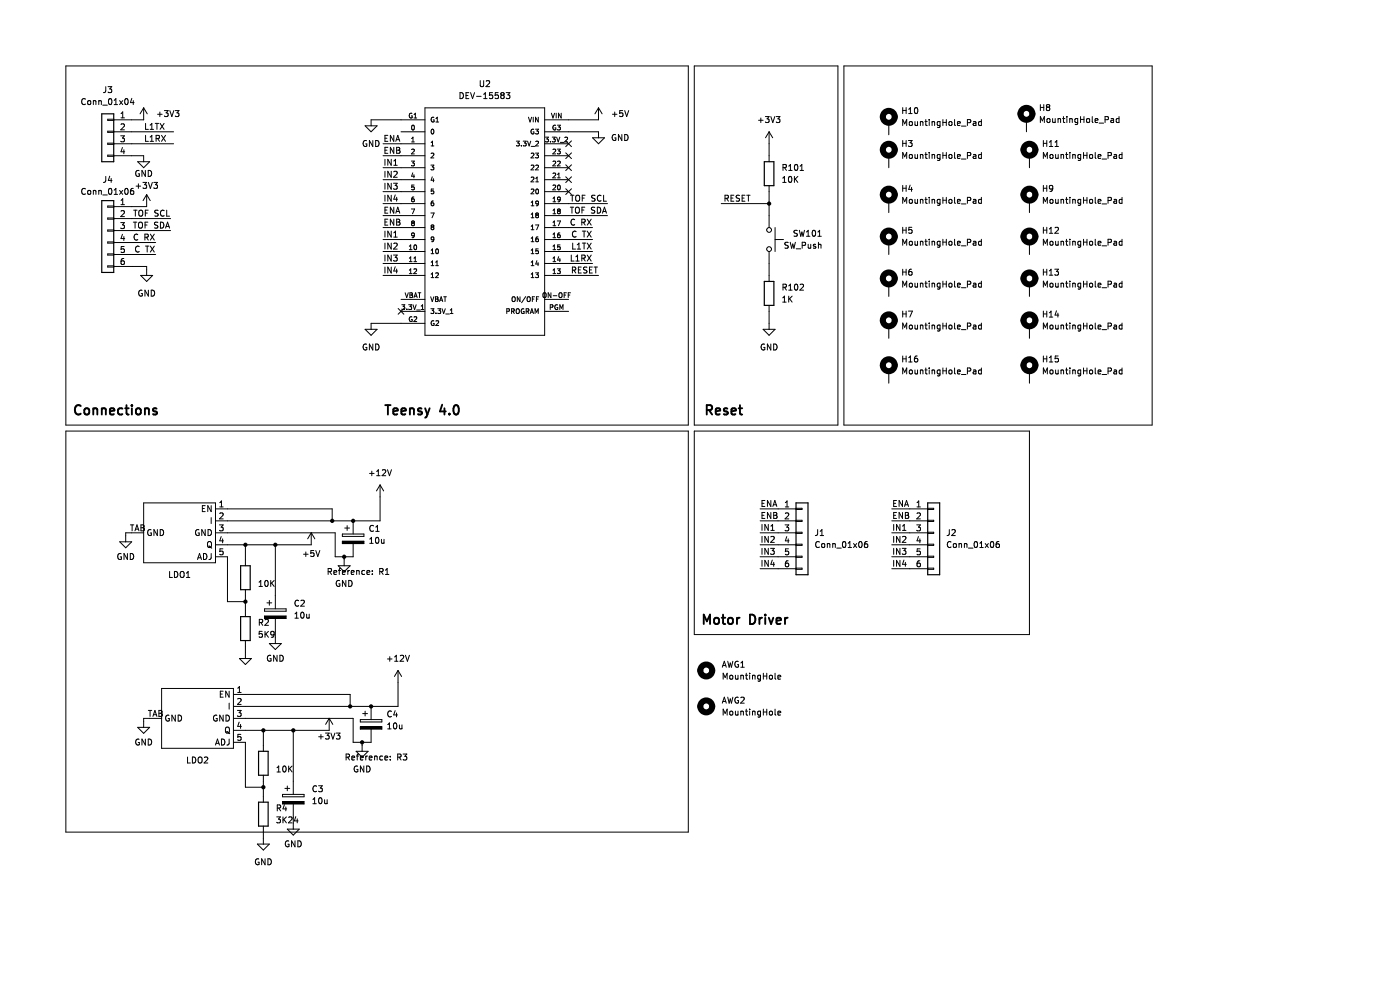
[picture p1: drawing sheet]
<svg xmlns="http://www.w3.org/2000/svg" width="297mm" height="210mm" viewBox="0 0 297 210" stroke-linecap="round" stroke-linejoin="round" font-family="sans-serif">
<g fill="none" stroke="#000" stroke-width=".21">
<path d="M14 14h132v76.2h-132zM22.4 18.4v1.1l-.4 .1M22.9 18.4h.8l-.4 .5 .3 .1v.5l-.1 .1-.6-.1M97.6 19.6a.64 .64 0 0 1 .7 .7 .64 .64 0 0 1-.7 .6zM99.5 19.6h-.6v1.3h.6M99.8 19.6l.4 1.3 .5-1.3M101.9 17.1v1l.2 .3 .4-.1 .1-.2v-1M103.2 17.2l.4-.1 .3 .4-.8 .9h.8M104.5 19.6h-.6l-.1 .7 .6-.1 .1 .6-.2 .1-.5-.1M105.7 19.6h-.6l-.1 .7 .6-.1 .1 .6-.2 .1-.5-.1M107.4 19.6h.8l-.5 .5 .4 .2v.5l-.2 .1-.5-.1M147.3 14h30.5v76.2h-30.5z"/>
<path d="M179 14h65.4v76.2h-65.4zM18.1 21a.56 .56 0 0 0-.8 .6 .56 .56 0 0 0 .8 .5M18.7 21.5l.1-.2 .4 .2-.1 .6h-.4zM19.8 21.5l.5-.1v.8M19.8 21.3v.9M21 21.3v.9M21 21.5l.4-.1 .1 .8M21.8 22.3h1M22.4 37.4v1.1l-.4 .2M22.9 32.9h1.2v.3h-1.2zM22.9 25.3h1.2v.2h-1.2zM22.9 27.8h1.2v.3h-1.2z"/>
<path d="M22.9 30.4h1.2v.2h-1.2zM23.1 21l.2-.1a.68 .68 0 0 1 .5 .7 .68 .68 0 0 1-.5 .6l-.3-.5zM23.3 37.4l-.3 .9h.8M23.6 37.8v.9M24.1 28h12.7M24.1 30.5h12.7M24.1 33h6.4v1.3M24.2 21.3l.4-.4v1.3M24.2 22.2h.7M25.4 21.3l.6 .9M25.6 28.8h.8l-.4 .5 .3 .1v.6l-.1 .1-.6-.1M25.7 24.1l.3-.4v1.3"/>
<path d="M25.7 26.4l.5-.1 .2 .3-.8 .9h.8M25.7 25h.7M26 31.3l-.3 .9h.8M26 21.3l-.6 .9M26.3 31.8v.8M26.6 21l.2-.1a.68 .68 0 0 1 .4 .7 .68 .68 0 0 1-.4 .6l-.3-.5zM28 20.9l-.3 .9h.8M28.3 40h-.4l-.2 .3v.7l.2 .2 .4-.1v-.6l-.4-.1-.2 .3M28.3 21.3v.9M28.9 39.5h.9M29.2 34.3h2.5l-1.2 1.3zM29.4 39v1"/>
<path d="M29.5 36.2a.58 .58 0 0 0-.7 .6 .58 .58 0 0 0 .8 .5v-.4h-.3M30.3 38.7h.8l-.4 .5 .4 .1v.5l-.2 .2-.6-.2M30.5 22.9v2.5h-6.4M30.5 22.9l-.8 1.2M30.5 22.9l.7 1.2M30.8 36.2v1.2l-.7-1.2v1.2M30.9 28.7v1.3h.6M30.9 26.2v1.2h.6M31.4 36.2a.64 .64 0 0 1 .8 .6 .64 .64 0 0 1-.8 .6zM31.5 38.7l.4 1.3 .4-1.3M31.8 30h.8M31.8 26.5l.4-.3v1.2"/>
<path d="M31.8 29.1l.4-.4v1.3M31.8 27.4h.8M32.6 38.7h.8l-.4 .5 .3 .1v.5l-.1 .2-.6-.2M32.9 26.2h.8M33.1 29.4l.6-.1 .1-.5-.7-.1v1.3M33.3 26.2v1.2M33.4 29.4l.4 .6M33.4 24.2h1M33.9 23.8v.9M34 26.2l.8 1.2M34.3 28.7l.8 1.3M34.8 26.2l-.8 1.2"/>
<path d="M34.9 23.5h.8l-.5 .4 .4 .2v.5l-.2 .1-.5-.1M35.1 28.7l-.8 1.3M36 23.5l.5 1.2 .4-1.2M37.2 23.5h.8l-.5 .4 .4 .2v.5l-.2 .1-.5-.1M77.5 26.7h2.5l-1.3 1.3zM77.8 29.9a.58 .58 0 0 0-.8 .6 .58 .58 0 0 0 .8 .5v-.5h-.2M79.1 29.8v1.3l-.7-1.3v1.3M79.7 29.8a.64 .64 0 0 1 .7 .6 .64 .64 0 0 1-.7 .7zM81.3 38.1h8.9M81.3 30.5h8.9M81.3 35.6h8.9M81.3 33h8.9"/>
<path d="M81.7 29.3h.4M81.7 33.8v1.3M81.7 36.3v1.3M81.7 38.9v1.2M81.7 31.9h.4M82.3 28.7h-.6v1.3h.6M82.3 31.3h-.6v1.2h.6M83 33.8v1.3l-.7-1.3v1.3M83 36.3v1.3l-.7-1.3v1.3M83 38.9v1.2l-.7-1.2v1.2M83.5 38.9h.8l-.5 .5 .4 .1v.5l-.2 .1-.5-.1M83.5 28.7v1.3l-.7-1.3v1.3"/>
<path d="M83.5 31.3v1.2l-.7-1.2v1.2M83.5 36.5l.5-.2 .3 .4-.8 .9h.8M83.5 34.2l.4-.4v1.3M83.5 35.1h.8M84 30l.4-1.3 .4 1.3M84.1 29.6h.6M84.1 31.9h.5M84.1 31.3h.5l.2 .2-.2 .4 .2 .1 .1 .3-.3 .2h-.5zM85.1 28h5.1M87.3 34.2h.6l-.3 .4 .3 .1v.4h-.6M87.3 31.7l.4-.1 .2 .3-.6 .7h.6M87.3 30.1h.6"/>
<path d="M87.3 29.4l.3-.3v1M87.4 24.1a.46 .46 0 0 0-.6 .4 .46 .46 0 0 0 .6 .4v-.3h-.2M87.4 26.7l.2-.1a.49 .49 0 0 1 .3 .5 .49 .49 0 0 1-.4 .4l-.2-.3zM87.6 36.7l-.3 .7h.7M87.8 37.1v.6M87.8 25h.6M87.8 24.3l.3-.3v1M87.9 39.3h-.5l-.1 .4h.5l.1 .5h-.6M90.2 25.4h-11.5v1.3M90.2 22.9h25.3v48.2h-25.3zM91.4 35h.6l-.3 .4 .3 .1v.4h-.6M91.5 32.6l.3-.1 .2 .3-.6 .7h.6"/>
<path d="M91.5 31h.5M91.5 30.2l.3-.3v1.1M91.6 27.5l.1-.1a.49 .49 0 0 1 .4 .5 .49 .49 0 0 1-.5 .5l-.1-.4zM91.7 37.5l-.2 .7h.6M91.9 37.9v.7M92 24.9a.46 .46 0 0 0-.5 .5 .46 .46 0 0 0 .6 .4v-.4h-.2M92.5 25.9h.6M92.5 25.2l.3-.3v1M98.9 20.3h.4M101.1 20.4h1M102.6 20.9h.7M102.6 20l.4-.4v1.3"/>
<path d="M106.5 20.2l-.3-.2 .3-.4h.2l.3 .3-.3 .3M106.5 20.2l-.3 .2 .1 .4 .2 .1h.3l.2-.2v-.3l-.3-.2M106.5 20.2h.2M109.5 29.9h.7l-.4 .4 .3 .1v.5h-.6M110.6 30.9v.1M111 29.9h.6l-.3 .4 .3 .1v.5h-.6M111.9 29.9l.4 1.1 .3-1.1M112.1 24.9l.3 1 .4-1M112.7 37.7l.4-.1 .2 .2-.7 .8h.7M112.7 35.1l.4-.1 .2 .3-.7 .7h.7M112.7 32.6l.4-.1 .2 .3-.7 .7h.7M112.7 31.1h.8"/>
<path d="M113.1 24.9v1M113.2 27.5a.46 .46 0 0 0-.6 .4 .46 .46 0 0 0 .7 .4v-.3h-.2M113.6 27.4h.6l-.3 .4 .3 .1v.4h-.6M113.6 32.5h.6l-.3 .4 .3 .1v.4h-.6M113.7 30l.3-.1 .2 .3-.6 .8h.6M113.7 35.1l.3-.1 .2 .3-.6 .7h.6M113.7 38.6h.5M113.7 37.8l.2-.2v1M114.2 24.9v1l-.6-1v1M115.5 28h11.5v1.2M115.5 38.1h5.1M115.5 30.5h5.1"/>
<path d="M115.5 35.6h5.1M115.5 33h5.1M115.7 29.1h.6l-.3 .4 .3 .1v.4h-.6M116.8 30v.1M117 24l.3 1 .3-1M117.2 29.1h.6l-.3 .4 .2 .1v.4h-.5M117.3 36.8l.4-.1 .2 .3-.6 .7h.6M117.3 31.7l.4-.1 .2 .3-.6 .7h.6M117.3 39.3h.4l.2 .2-.6 .8h.6M117.3 34.3l.4-.1 .2 .3-.6 .7h.6M117.9 26.6a.46 .46 0 0 0-.6 .5 .46 .46 0 0 0 .6 .4v-.4h-.2M118 24v1"/>
<path d="M118.1 29.1l.3 1 .4-1M118.2 31.6h.7l-.4 .4 .3 .1v.5h-.6M118.3 26.6h.6l-.4 .3 .3 .1v.5h-.5M118.3 34.3l.4-.1 .2 .3-.7 .7h.7M118.3 37.7h.6M118.3 37l.3-.3v1M118.4 39.3h.1a.49 .49 0 0 1 .4 .5 .49 .49 0 0 1-.5 .4l-.1-.3zM118.9 30.2h.7M119.1 24v1l-.6-1v1M119.8 29.2l.4-.1 .2 .3-.6 .7h.6M120 32.4l1.2 1.2M120 35l1.2 1.2"/>
<path d="M120 29.9l1.2 1.2M120 37.5l1.2 1.2M121.2 32.4l-1.2 1.2M121.2 35l-1.2 1.2M121.2 29.9l-1.2 1.2M121.2 37.5l-1.2 1.2M125.7 29.2h2.5l-1.2 1.3zM127 22.9v2.5h-11.5M127 22.9l-.8 1.2M127 22.9l.7 1.2M129.9 24.2h1M130.4 23.8v.9"/>
<path d="M130.6 28.6a.58 .58 0 0 0-.7 .6 .58 .58 0 0 0 .8 .5v-.4h-.3M131.9 28.5v1.3l-.7-1.3v1.3M132.1 23.5h-.6l-.1 .6 .6-.1 .1 .6-.2 .1-.5-.1M132.5 28.5a.64 .64 0 0 1 .8 .7 .64 .64 0 0 1-.8 .6zM132.5 23.5l.4 1.2 .5-1.2M160.9 25.5h1M161.4 25v1M162.4 24.7h.8l-.5 .5 .4 .1v.6l-.2 .1-.5-.1M163.2 28v6.3M163.2 39.4v8.9M163.2 28l.7 1.2M163.2 28l-.8 1.2"/>
<path d="M163.5 24.7l.4 1.3 .5-1.3M164.7 24.7h.8l-.5 .5 .4 .1v.6l-.2 .1-.5-.1M166.1 38.7h.7M166.1 37.8l.3-.4v1.3M166.1 35.5h.6l.1-.5-.7-.1v1.3M166.4 35.5l.4 .7M167.3 36.2h.7M167.3 35.2l.4-.3v1.3M167.4 37.5l.2-.1a.68 .68 0 0 1 .4 .7 .68 .68 0 0 1-.4 .6l-.3-.5zM168.5 37.4v1.3M168.7 34.9h.1a.68 .68 0 0 1 .5 .6 .68 .68 0 0 1-.5 .7 .84 .84 0 0 1-.1-1.3zM168.7 38l.6 .7"/>
<path d="M169.3 37.4l-.8 .7M169.7 36.2h.8M169.7 35.2l.4-.3v1.3M188.6 26.1v2.5M188.6 33v2.6M191.5 23.4h.7M191.5 30.4h.7M191.5 39.9h.7M191.5 22.8v1.3M191.5 26.6v-1.2l.4 .9 .5-.9v1.2M191.5 29.8v1.3M191.5 33.6v-1.3l.4 1 .5-1v1.3"/>
<path d="M191.5 39.3v1.3M192.2 22.8v1.3M192.2 29.8v1.3M192.2 39.3v1.3M192.7 29.8h.8l-.4 .5 .3 .1v.6l-.1 .1-.6-.1M192.8 23.2l.3-.4v1.3M192.8 24.1h.7M193 25.9l.1-.1 .4 .1-.1 .7-.4-.1zM193 32.8h.3l.3 .2v.4l-.3 .2-.4-.2zM193.1 39.3l-.3 .9h.8M193.4 39.8v.8M194.1 32.8l.1 .8 .4-.1"/>
<path d="M194.1 25.8l.1 .8 .4-.1M194.1 22.9l.2-.1a.68 .68 0 0 1 .4 .7 .68 .68 0 0 1-.4 .6l-.3-.5zM194.6 25.8v.8M194.6 32.8v.8M195.3 25.8v.8M195.3 32.8v.8M195.3 32.9l.4-.1 .1 .8M195.3 25.9l.4-.1 .1 .8M196.2 32.8h.5M196.2 25.8h.5M196.4 32.3v1.1l.3 .2M196.4 25.4v1l.3 .2"/>
<path d="M197.1 25.4v.1M197.1 25.8v.8M197.1 32.3v.2M197.1 32.8v.8M197.7 32.9l.5-.1 .1 .8M197.7 25.8v.8M197.7 32.8v.8M197.7 25.9l.5-.1 .1 .8M199.4 32.8v1l-.2 .2h-.3M199.4 32.8h-.3l-.3 .2 .1 .6h.5M199.4 25.8v1l-.2 .3-.3-.1M199.4 25.8h-.3l-.3 .2 .1 .6h.5"/>
<path d="M200 26h.8M200 32.9h.8M200 25.4v1.2M200 32.3v1.3M200.8 25.4v1.2M200.8 32.3v1.3M201.4 25.9l.1-.1 .4 .1-.1 .7-.4-.1zM201.4 32.8h.3l.3 .2v.4l-.3 .2-.4-.2zM202.5 32.3v1.1l.2 .2M202.5 25.4v1l.2 .2M203.1 33.2l.6-.1v-.3h-.4l-.2 .1 .1 .7h.5M203.1 26.2l.6-.1v-.3h-.4l-.2 .2 .1 .6h.5"/>
<path d="M204 33.7h.9M204 26.8h.9M205.2 33l.6-.1 .1-.4-.7-.2v1.3M205.2 26h.6l.1-.5-.7-.1v1.2M206.5 32.8h.5v.8M206.5 25.8h.5v.8M207 33.1l-.6 .2 .2 .3h.4M207 26.1l-.6 .2 .2 .3h.4M208.2 32.8h-.4l-.2 .2 .1 .6h.5M208.2 25.4v1.2M208.2 32.3v1.3M208.2 25.8h-.4l-.2 .2 .1 .6h.5"/>
<path d="M217.8 25.4v2.6M218.4 33v2.6M220.7 22.2v1.3M220.7 26v-1.3l.4 .9 .5-.9v1.3M220.7 22.8h.7M221.3 30.4h.8M221.3 29.8v1.3M221.3 33.6v-1.3l.5 1 .4-1v1.3M221.3 39.3v1.3M221.3 39.9h.8M221.4 22.2v1.3M222.1 29.8v1.3"/>
<path d="M222.1 39.3v1.3M222.2 25.2l.3-.1 .3 .3v.4l-.3 .2-.4-.2zM222.2 22.7l-.2 .3v.3l.2 .2 .4-.1 .1-.2v-.2l-.2-.3M222.2 22.7l-.2-.2 .2-.3h.3l.2 .2-.2 .3M222.2 22.7h.3M222.6 31.1h.7M222.6 30.2l.4-.4v1.3M222.9 32.8h.3l.2 .2v.4l-.2 .2-.5-.2zM223.3 25.1l.1 .8h.5M223.3 39.9l-.2 .2h-.4v-.7l.4-.1 .2 .3v.7l-.2 .2-.4 .1M223.8 31.1h.7M223.8 30.2l.4-.4v1.3"/>
<path d="M223.9 25.1v.9M223.9 32.8l.1 .8 .5-.1M224.5 25.1v.9M224.5 25.3l.4-.1 .1 .8M224.5 32.8v.8M225.1 32.9l.5-.1v.8M225.1 32.8v.8M225.4 25.1h.5M225.6 24.7v1.1l.3 .2M226.1 32.8h.4M226.2 32.3v1.1l.3 .2M226.3 24.7v.1"/>
<path d="M226.3 25.1v.9M226.9 25.1v.9M226.9 25.3l.5-.1 .1 .8M227 32.3v.2M227 32.8v.8M227.6 32.9l.5-.1v.8M227.6 32.8v.8M228.6 25.2l-.3-.1-.3 .3 .1 .5h.5M228.6 25.1v1.1l-.2 .2h-.3M229.2 24.7v1.3M229.2 25.3h.8M229.3 32.8h-.4l-.2 .2 .1 .6h.5"/>
<path d="M229.3 32.8v1l-.3 .2h-.3M229.9 32.3v1.3M229.9 32.9h.7M230 24.7v1.3M230.6 32.3v1.3M230.6 25.2l.3-.1 .3 .3v.4l-.3 .2-.4-.2zM231.2 32.9l.2-.1 .3 .1v.7l-.5-.1zM231.7 24.7v1.1l.2 .2M232.3 25.6l.6-.1v-.3l-.4-.1-.2 .2 .1 .6h.5M232.3 32.3v1.1l.2 .2M232.9 33.2l.7-.1-.1-.3h-.4l-.2 .1 .1 .7h.5M233.2 26.1h.9"/>
<path d="M233.8 33.7h1M234.4 25.4l.6-.1 .1-.5-.7-.1v1.3M235.1 33l.6-.1v-.4l-.6-.2v1.3M235.7 25.2h.5v.8M236.2 25.5l-.6 .2 .2 .3 .4-.1M236.3 32.8h.5l.1 .8M236.9 33.1l-.6 .2 .2 .3h.4M237.4 25.2l-.4-.1-.2 .3 .1 .5h.5M237.4 24.7v1.3M238 32.8h-.3l-.3 .2 .1 .6h.5M238 32.3v1.3M18.1 40.1a.56 .56 0 0 0-.8 .5 .56 .56 0 0 0 .8 .5"/>
<path d="M18.7 40.5l.1-.1 .4 .1-.1 .7-.4-.1zM19.8 40.5l.5-.1v.8M19.8 40.4v.8M21 40.5l.4-.1 .1 .8M21 40.4v.8M21.8 41.4h1M22.9 46.2h1.2v.3h-1.2zM22.9 51.3h1.2v.3h-1.2zM22.9 53.9h1.2v.2h-1.2zM22.9 43.7h1.2v.3h-1.2zM22.9 56.4h1.2v.3h-1.2zM22.9 48.8h1.2v.2h-1.2z"/>
<path d="M23.2 40h.1a.68 .68 0 0 1 .5 .6 .68 .68 0 0 1-.5 .6 .84 .84 0 0 1-.1-1.2zM24.1 51.4h8.9M24.1 54h8.9M24.1 56.5h7v1.9M24.1 48.9h12.1M24.1 46.4h12.1M24.2 41.2h.7M24.2 40.3l.4-.3v1.2M25.4 40.4l.6 .8M25.6 47.2h.8l-.4 .5 .3 .1v.6l-.1 .1-.6-.1M25.7 43.4h.7M25.7 42.5l.3-.4v1.3"/>
<path d="M25.7 44.8l.5-.1 .2 .3-.8 .9h.8M26 49.7l-.3 .9h.8M26 40.4l-.6 .8M26.3 54.8l-.4 .1-.2 .2v.8l.2 .2 .4-.1v-.6l-.4-.1-.2 .3M26.3 50.2v.8M26.3 52.3h-.6v.6l.6-.1v.6l-.1 .2-.5-.2M26.6 40h.2a.68 .68 0 0 1 .4 .6 .68 .68 0 0 1-.4 .6 .84 .84 0 0 1-.2-1.2zM28.3 47.1h.7M28.4 44.6h.7M28.7 47.1v1.3M28.7 44.6v1.3M29.2 49.8a.56 .56 0 0 0-.8 .5 .56 .56 0 0 0 .8 .5"/>
<path d="M29.4 47.3l.3-.2a.43 .43 0 0 1 .5 .4v.5a.42 .42 0 0 1-.4 .4 .42 .42 0 0 1-.4-.4zM29.5 44.8l.2-.2a.43 .43 0 0 1 .6 .4v.4a.42 .42 0 0 1-.4 .5 .42 .42 0 0 1-.5-.5zM29.5 52.3a.56 .56 0 0 0-.8 .5 .56 .56 0 0 0 .8 .6M29.8 58.4h2.6l-1.3 1.3zM30.7 50.3h.6l.1-.5-.7-.1v1.2M30.8 47.7h.4M30.8 45.2h.5M30.9 52.2h.7M31 50.3l.5 .6M31.1 41.3v2.5h-7M31.1 41.3l.8 1.3M31.1 41.3l-.8 1.3"/>
<path d="M31.2 52.2v1.3M31.4 47.1h-.6v1.3M31.4 44.6h-.6v1.3M31.9 52.2l.8 1.3M31.9 49.7l.8 1.2M32.7 52.2l-.8 1.3M32.7 49.7l-.8 1.2M33.5 47.2h-.7v.4l.6 .2 .1 .4-.3 .2-.4-.1M33.6 44.6l-.7 .1v.4l.5 .2 .2 .3-.3 .3-.5-.1M34 47.1a.64 .64 0 0 1 .8 .7 .64 .64 0 0 1-.8 .6zM34.8 44.7a.56 .56 0 0 0-.8 .5 .56 .56 0 0 0 .8 .5M35.1 48.4l.4-1.3 .5 1.3"/>
<path d="M35.2 48h.6M35.4 44.6v1.3h.6M81.3 48.3h8.9M81.3 50.8h8.9M81.3 53.3h8.9M81.3 58.4h8.9M81.3 55.9h8.9M81.3 45.7h8.9M81.3 40.7h8.9M81.3 43.2h8.9M81.7 41.4v1.3M81.7 49v1.3"/>
<path d="M81.7 51.6v1.2M81.7 54.1v1.3M81.7 56.6v1.3M81.7 44.6h.4M81.7 47.1h.4M82.3 43.9h-.6v1.3h.6M82.3 46.5h-.6v1.3h.6M83 41.4v1.3l-.7-1.3v1.3M83 49v1.3l-.7-1.3v1.3M83 51.6v1.2l-.7-1.2v1.2M83 54.1v1.3l-.7-1.3v1.3M83 56.6v1.3l-.7-1.3v1.3"/>
<path d="M83.5 54.1h.8l-.5 .5 .4 .1v.6l-.2 .1-.5-.1M83.5 43.9v1.3l-.7-1.3v1.3M83.5 46.5v1.3l-.7-1.3v1.3M83.5 50.3h.8M83.5 51.7l.5-.1 .3 .3-.8 .9h.8M83.5 49.4l.4-.4v1.3M83.8 56.6l-.3 .9h.8M83.8 41.3l-.3 1h.8M84 45.2l.4-1.3 .4 1.3M84.1 44.9h.6M84.1 46.5h.5l.2 .2-.2 .4 .2 .1 .1 .3-.3 .3h-.5zM84.1 47.1h.5"/>
<path d="M84.1 41.8v.9M84.1 57.1v.8M86.8 53h.6M86.8 52.2l.3-.3v1.1M86.8 54.8l.3-.3v1M86.8 57.3l.3-.3v1M86.8 55.5h.6M86.8 58h.6M87.3 44.3h.7l-.5 1M87.5 47.3l-.2-.2 .2-.2 .4 .2-.2 .2M87.5 47.3l-.2 .2 .2 .4 .4-.2-.2-.4M87.5 47.3h.2"/>
<path d="M87.8 41.8l-.4 .2-.1 .6 .2 .2 .4-.1-.1-.5h-.3l-.2 .2M87.8 57.1l.4-.1 .2 .3-.6 .7h.6M87.8 55.5h.6M87.8 54.8l.3-.3v1M87.9 52l.1-.1a.49 .49 0 0 1 .4 .6 .49 .49 0 0 1-.4 .4l-.2-.3zM87.9 49.8l-.2 .2h-.3v-.5l.3-.1 .2 .2v.6l-.5 .2M91.4 45.2h.7l-.4 1M91.5 53.1l.3-.3v1M91.5 55.6l.3-.3v1.1M91.5 58.2l.3-.3v1M91.5 53.8h.5M91.5 56.4h.5"/>
<path d="M91.5 58.9h.5M91.7 48.2l-.2-.2 .2-.3 .3 .2-.2 .3M91.7 48.2l-.2 .1 .2 .4 .3-.2-.2-.3M91.7 48.2h.1M91.9 42.6l-.4 .3v.6l.2 .2 .3-.1-.1-.5-.2-.1-.2 .2M92 40.1h-.5v.5l.4-.1 .1 .5h-.5M92 50.7l-.2 .2-.2-.1-.1-.4 .3-.1 .2 .1v.6l-.4 .3M92.4 58l.4-.1 .2 .3-.6 .7h.6M92.4 56.4h.6M92.4 55.6l.3-.3v1.1M92.5 52.9l.2-.1a.49 .49 0 0 1 .3 .5 .49 .49 0 0 1-.4 .5l-.2-.4zM112.7 53.8h.6"/>
<path d="M112.7 56.4h.6M112.7 45.5l.3-.3v1M112.7 58.9h.6M112.7 42.9l.3-.3v1.1M112.7 48l.3-.3v1M112.7 50.5l.3-.2v1M112.7 53.1l.3-.3v1M112.7 55.6l.3-.3v1.1M112.7 58.2l.3-.3v1M112.7 51.3h.6M112.7 48.7h.6M112.7 46.2h.6"/>
<path d="M112.7 43.7h.6M112.7 40.2l.4-.1 .2 .3-.7 .7h.7M113.6 47.7h.7l-.5 1M113.6 57.9h.6l-.3 .4 .3 .1v.4h-.6M113.8 40.1h.1a.49 .49 0 0 1 .4 .5 .49 .49 0 0 1-.5 .5l-.1-.4zM113.8 45.6l-.1-.2 .1-.2 .4 .2-.2 .2M113.8 45.6l-.1 .2 .1 .4 .4-.2-.2-.4M113.8 45.6h.2M113.9 55.3l-.2 .7h.6M114.1 50.3l-.4 .2v.6l.1 .2 .4-.1-.1-.5-.3-.1-.1 .2M114.1 55.7v.7M114.2 52.8h-.5v.5l.4-.1 .1 .5h-.5"/>
<path d="M114.2 43.1l-.2 .2-.2-.1-.1-.5 .3-.1 .2 .2v.6l-.4 .3M115.5 48.3h10.2M115.5 50.8h10.2M115.5 53.3h10.2M115.5 58.4h11.5M115.5 55.9h10.2M115.5 45.7h13.4M115.5 40.7h5.1M115.5 43.2h13.4M117.3 52.2l.3-.3v1.1M117.3 53h.6M117.3 55.5h.6"/>
<path d="M117.3 58h.6M117.3 42.1l.3-.3v1M117.3 44.6l.3-.3v1M117.3 47.2l.3-.3v1M117.3 49.7l.3-.3v1M117.3 54.8l.3-.3v1M117.3 57.3l.3-.3v1M117.3 50.4h.6M117.3 47.9h.6M117.3 45.3h.6M117.3 42.8h.6M118.2 57h.7l-.4 .4 .3 .1v.4h-.6"/>
<path d="M118.2 46.9h.7l-.4 1M118.5 44.8l-.2 .2 .2 .3 .4-.1-.2-.4M118.5 44.8l-.2-.2 .2-.3 .4 .2-.2 .3M118.5 44.8h.2M118.5 54.4l-.2 .8h.6M118.8 49.4l-.5 .3v.5l.2 .2 .3-.1v-.5h-.3l-.2 .2M118.8 54.8v.7M118.8 51.9h-.5v.5h.5v.5h-.5M118.9 42.2l-.2 .2h-.3l-.1-.5 .4-.1 .2 .2-.1 .6-.4 .2M120 40l1.2 1.3M121 43.9h.7M121 41.4h.8"/>
<path d="M121.2 54.1v1.3h.6M121.2 40l-1.2 1.3M121.3 43.9v1.3M121.4 41.4v1.3M121.4 57.3h.6l.1-.5-.7-.2v1.3M121.5 51.6v1.2h.6M121.7 57.3l.5 .6M121.9 46.6a.56 .56 0 0 0-.8 .5 .56 .56 0 0 0 .8 .5M122.1 44.1l.3-.2a.43 .43 0 0 1 .5 .5v.4a.42 .42 0 0 1-.4 .4 .42 .42 0 0 1-.4-.4zM122.2 55.4h.7M122.2 54.5l.3-.4v1.3M122.2 41.6l.2-.2a.43 .43 0 0 1 .6 .4v.5a.42 .42 0 0 1-.5 .4 .42 .42 0 0 1-.4-.4z"/>
<path d="M122.2 49.1a.56 .56 0 0 0-.8 .6 .56 .56 0 0 0 .8 .5M122.5 52.8h.7M122.5 51.9l.3-.3v1.2M122.7 57.3h.4M123.3 56.6h-.6v1.3h.6M123.4 47.2l.6-.1 .1-.5-.7-.1v1.3M123.4 54.8l.6-.1 .1-.5-.7-.1v1.3M123.5 44.6h.4M123.5 42h.4M123.5 49h.8M123.5 51.6h.8M123.7 47.2l.5 .6"/>
<path d="M123.7 54.8l.5 .6M123.9 49v1.3M123.9 51.6v1.2M124.1 43.9h-.6v1.3M124.1 41.4h-.6v1.3M124.5 56.7l-.7 .1v.3l.6 .3 .1 .3-.2 .2h-.5M124.6 49l.8 1.3M124.6 46.5l.8 1.3M124.6 54.1l.8 1.3M124.6 51.6l.8 1.2M125.1 57.3h.4M125.4 49l-.8 1.3"/>
<path d="M125.4 46.5l-.8 1.3M125.4 54.1l-.8 1.3M125.4 51.6l-.8 1.2M125.7 56.6h-.6v1.3h.6M126 56.6h.8M126.2 44l-.7 .1v.3l.6 .3 .1 .3-.3 .2h-.4M126.2 41.5h-.6v.4l.5 .2 .1 .3-.2 .3-.5-.1M126.4 56.6v1.3M126.7 43.9a.64 .64 0 0 1 .8 .7 .64 .64 0 0 1-.8 .6zM127.5 41.5a.56 .56 0 0 0-.8 .5 .56 .56 0 0 0 .8 .6M127.8 45.2l.4-1.3 .5 1.3M127.9 44.9h.6"/>
<path d="M128.1 41.4v1.3h.6M153 43.2h10.2M153.8 42.1l.6-.1 .1-.5-.7-.1v1.3M154.1 42.1l.4 .6M155.1 42h.4M155.7 41.4h-.6v1.3h.6M156.9 41.5h-.7v.4l.6 .2 .1 .3-.3 .3-.4-.1M157.4 42h.5M158 41.4h-.6v1.3h.6M158.4 41.4h.7M158.8 41.4v1.3M163.2 53.3v6.4"/>
<path d="M164.4 50.8h1.8M164.4 48.3v5M167.2 51.5h-.6v.4l.5 .2 .1 .3-.2 .3-.5-.1M167.6 51.4l.3 1.3 .3-.9 .2 .9 .3-1.3M168.9 52.8h1M169.2 48.9l-.7 .1v.3l.5 .3 .2 .3-.3 .2h-.5M169.6 48.9l.3 1.2 .2-.9 .3 .9 .3-1.2M170.2 52.1l.6-.1v-.5l-.6-.1v1.3M171.1 50.1h.7M171.1 49.2l.4-.3v1.2M171.5 51.8v.8l.5-.1M172 51.8v.9"/>
<path d="M172.4 49l.2-.1a.68 .68 0 0 1 .4 .6 .68 .68 0 0 1-.4 .6l-.3-.5zM173 51.9l-.3-.1-.2 .2 .1 .2 .4 .1v.3h-.5M173.5 49.2l.4-.3v1.2M173.5 50.1h.7M173.6 51.9h.5l.1 .8M173.6 51.4v1.3M188.6 42.6v2.5M188.6 51.4v2.6M191.5 48.8h.7M191.5 57.7h.7M191.5 43.1v-1.2l.4 .9 .5-.9v1.2M191.5 48.2v1.3"/>
<path d="M191.5 52v-1.2l.4 .9 .5-.9v1.2M191.5 57.1v1.3M192.2 48.2v1.3M192.2 57.1v1.3M193 51.3l.1-.1 .4 .1-.1 .7-.4-.1zM193 42.4l.3-.1 .3 .2v.4l-.3 .2-.4-.2zM193.4 57.1l-.4 .1-.2 .2v.7l.2 .3 .4-.1v-.7h-.4l-.2 .2M193.4 48.2h-.6v.6h.6v.6l-.1 .1-.5-.1M194.1 51.2l.1 .8 .4-.1M194.1 42.3l.1 .8 .4-.1M194.6 42.3v.8M194.6 51.2v.8"/>
<path d="M195.3 42.4h.4l.1 .7M195.3 42.3v.8M195.3 51.2v.8M195.3 51.3l.4-.1 .1 .8M196.2 42.3h.5M196.2 51.2h.5M196.4 59.6v1.1l.3 .2M196.4 50.8v1l.3 .2M196.4 41.9v1.1l.3 .1M197.1 59.6v.2M197.1 41.9v.1M197.1 42.3v.8"/>
<path d="M197.1 50.8v.1M197.1 51.2v.8M197.7 42.4h.5l.1 .7M197.7 51.3l.5-.1 .1 .8M197.7 42.3v.8M197.7 51.2v.8M199.4 42.4l-.3-.1-.3 .2 .1 .6h.5M199.4 51.2h-.3l-.3 .2 .1 .6h.5M199.4 51.2v1l-.2 .2h-.3M199.4 42.3v1l-.2 .3-.3-.1M200 51.4h.8M200 42.5h.8"/>
<path d="M200 41.9v1.2M200 50.8v1.2M200 59.6v1.3M200.8 41.9v1.2M200.8 50.8v1.2M200.8 59.6v1.3M201.4 51.3l.1-.1 .4 .1-.1 .7-.4-.1zM201.4 42.4l.3-.1 .3 .2v.4l-.3 .2-.4-.2zM202.5 41.9v1.1l.2 .1M202.5 50.8v1l.2 .2M202.5 59.6v1.1l.2 .2M203.1 42.7l.6-.1v-.2l-.4-.1-.2 .2 .1 .6h.5"/>
<path d="M203.1 51.6l.6-.1v-.3h-.4l-.2 .2 .1 .6h.5M204 43.3h.9M204 52.1h.9M205.2 51.4h.6l.1-.5-.7-.1v1.2M205.2 42.5h.6l.1-.5-.7-.1v1.2M206.5 42.4h.5v.7M206.5 51.2h.5v.8M207 51.5l-.6 .2 .2 .3h.4M207 42.6l-.6 .2 .2 .3h.4M208.2 42.4l-.4-.1-.2 .2 .1 .6h.5M208.2 51.2h-.4l-.2 .2 .1 .6h.5M208.2 41.9v1.2"/>
<path d="M208.2 50.8v1.2M208.2 59.6v1.3M218.4 42.6v2.5M218.4 51.4v2.6M221.3 43.1v-1.2l.5 .9 .4-.9v1.2M221.3 48.2v1.3M221.3 52v-1.2l.5 .9 .4-.9v1.2M221.3 57.1v1.3M221.3 48.8h.8M221.3 57.7h.8M222.1 48.2v1.3M222.1 57.1v1.3"/>
<path d="M222.6 48.6l.4-.4v1.3M222.6 57.5l.4-.4v1.3M222.6 49.5h.7M222.6 58.4h.7M222.8 42.4l.2-.1 .3 .1v.7l-.5-.1zM222.9 51.2h.3l.2 .2v.4l-.2 .2-.5-.2zM223.8 57.1h.7l-.4 .5 .4 .1v.6l-.2 .1-.5-.1M223.8 48.3l.5-.1 .2 .4-.7 .9h.7M223.9 42.3l.1 .8 .5-.1M223.9 51.2l.1 .8 .5-.1M224.5 42.3v.8M224.5 51.2v.8"/>
<path d="M225.1 42.4h.5v.7M225.1 42.3v.8M225.1 51.2v.8M225.1 51.3l.5-.1v.8M226.1 42.3h.4M226.1 51.2h.4M226.2 59.6v1.1l.3 .2M226.2 41.9v1.1l.3 .1M226.2 50.8v1l.3 .2M227 59.6v.2M227 41.9v.1M227 42.3v.8"/>
<path d="M227 50.8v.1M227 51.2v.8M227.6 42.4h.5v.7M227.6 42.3v.8M227.6 51.2v.8M227.6 51.3l.5-.1v.8M229.3 42.4l-.4-.1-.2 .2 .1 .6h.5M229.3 51.2v1l-.3 .2h-.3M229.3 42.3v1l-.3 .3-.3-.1M229.3 51.2h-.4l-.2 .2 .1 .6h.5M229.9 51.4h.7M229.9 41.9v1.2"/>
<path d="M229.9 50.8v1.2M229.9 59.6v1.3M229.9 42.5h.7M230.6 41.9v1.2M230.6 50.8v1.2M230.6 59.6v1.3M231.2 42.4l.2-.1 .3 .1v.7l-.5-.1zM231.3 51.2h.3l.2 .2v.4l-.2 .2-.5-.2zM232.3 41.9v1.1l.2 .1M232.3 50.8v1l.2 .2M232.3 59.6v1.1l.2 .2M232.9 42.7l.7-.1-.1-.2-.4-.1-.2 .2 .1 .6h.5"/>
<path d="M232.9 51.6l.7-.1-.1-.3h-.4l-.2 .2 .1 .6h.5M233.8 43.3h1M233.8 52.1h1M235.1 51.4h.6v-.5l-.6-.1v1.2M235.1 42.5h.6v-.5l-.6-.1v1.2M236.3 42.4h.5l.1 .7M236.3 51.2h.5l.1 .8M236.9 51.5l-.6 .2 .2 .3h.4M236.9 42.6l-.6 .2 .2 .3h.4M238 42.4l-.3-.1-.3 .2 .1 .6h.5M238 41.9v1.2M238 50.8v1.2"/>
<path d="M238 59.6v1.3M238 51.2h-.3l-.3 .2 .1 .6h.5M30.1 61.6a.58 .58 0 0 0-.7 .6 .58 .58 0 0 0 .8 .5v-.4h-.2M31.5 61.5v1.3l-.8-1.3v1.3M32.1 61.5a.64 .64 0 0 1 .7 .7 .64 .64 0 0 1-.7 .6zM77.5 69.9h2.5l-1.3 1.2zM77.8 73a.58 .58 0 0 0-.8 .6 .58 .58 0 0 0 .8 .5v-.4h-.2M79.1 73v1.2l-.7-1.2v1.2M79.7 73a.64 .64 0 0 1 .7 .6 .64 .64 0 0 1-.7 .6zM84.5 65.4l1.2 1.3M85.1 66h5.1M85.1 63.5h5.1"/>
<path d="M85.2 64.6h.7l-.4 .4 .3 .1v.5h-.6M85.7 65.4l-1.2 1.3M85.9 62.1l.4 1 .3-1M86.3 65.6v.1M86.7 64.6h.6l-.3 .4 .3 .1v.5h-.6M87 62.1h.3l.2 .2-.2 .3 .2 .3-.2 .2h-.3zM87 62.6h.3M87.4 67.2a.46 .46 0 0 0-.6 .5 .46 .46 0 0 0 .6 .4v-.3h-.2M87.6 64.6l.4 1.1 .3-1.1M87.8 67.3l.4-.1 .2 .3-.6 .7h.6M87.8 63.1l.4-1 .3 1M87.9 62.8h.5"/>
<path d="M88.4 65.8h.8M88.7 62.1h.6M89 62.1v1M89.4 64.9l.2-.3v1.1M89.4 65.7h.5M90.2 68.6h-11.5v1.3M91.4 63l.3 1 .3-1M91.4 65.5h.6l-.3 .4 .3 .1v.4h-.6M92 68.1a.46 .46 0 0 0-.5 .4 .46 .46 0 0 0 .6 .5v-.4h-.2M92.4 63h.3l.2 .1-.2 .3 .3 .4-.2 .2h-.4zM92.4 63.4h.3M92.5 66.4v.1"/>
<path d="M92.5 68.1l.4-.1 .2 .3-.7 .7h.7M92.9 65.5h.6l-.3 .4 .2 .1v.4h-.5M93.3 64l.3-1 .3 1M93.3 63.7h.5M93.8 65.5l.3 1 .4-1M94.1 63h.6M94.4 63v1M94.6 66.6h.7M95.5 66.5h.6M95.5 65.8l.3-.3v1M107.5 66h.5v-.4l-.5-.1v1M108.5 66h.5l.1-.4-.6-.1v1"/>
<path d="M108.8 63l.5 .1v.5l-.2 .4-.4-.2-.1-.5zM108.8 66l.3 .5M109.6 65.5l.5 .1 .1 .6-.3 .3-.4-.1v-.6zM110.3 63v1l-.6-1v1M111.1 65.5a.46 .46 0 0 0-.5 .5 .46 .46 0 0 0 .6 .4v-.3h-.2M111.5 62.9l-.8 1.3M111.6 66h.5l.1-.4-.6-.1v1M111.9 66l.3 .5M112 63l.4 .1 .1 .5-.2 .4-.4-.2-.1-.5zM112.5 66.5l.3-1 .4 1M112.6 66.2h.5M112.9 63.4h.4"/>
<path d="M113.4 63h-.5v1M113.5 66.5v-1l.3 .7 .4-.7v1M113.8 63.4h.3M114.3 63h-.5v1M115.3 62.2l.5 .1 .1 .5-.3 .3-.4-.1v-.6zM115.5 66h5.1M115.5 63.5h5.1M116.7 65.2l.5-.1 .1-.4-.6-.1v1.1M116.9 62.1v1l-.6-1v1M117.4 62.7h.7M118.3 64.7a.46 .46 0 0 0-.6 .5 .46 .46 0 0 0 .6 .4v-.4h-.2M118.7 62.2l.5 .1v.5l-.2 .3-.4-.1v-.6z"/>
<path d="M118.8 65.7v-1.1l.3 .8 .3-.8v1.1M119.7 62.6h.3M120.2 62.1h-.5v1M120.6 62.6h.3M121 62.1h-.4v1M161.9 69.9h2.5l-1.2 1.2zM162.2 73a.58 .58 0 0 0-.7 .6 .58 .58 0 0 0 .8 .5v-.4h-.3M163.2 64.8v5.1M163.5 73v1.2l-.7-1.2v1.2M164.1 73a.64 .64 0 0 1 .8 .6 .64 .64 0 0 1-.8 .6zM166.1 64.1h.7M166.1 63.2l.3-.4v1.3"/>
<path d="M166.1 60.9h.6l.1-.5-.7-.1v1.2M166.4 60.9l.4 .6M167.3 62.8v1.3M167.3 61.5h.7M167.3 60.6l.4-.3v1.2M167.5 63.4l.5 .7M168 62.8l-.7 .7M168.6 60.4l.2-.1a.68 .68 0 0 1 .5 .6 .68 .68 0 0 1-.5 .6l-.3-.4zM169.7 60.4l.5-.1 .3 .3-.8 .9h.8M188.6 60.3v2.6M188.6 69.2v2.6M188.6 78.7v2.6"/>
<path d="M191.5 66.6h.7M191.5 60.9v-1.3l.4 .9 .5-.9v1.3M191.5 66v1.3M191.5 69.8v-1.3l.4 .9 .5-.9v1.3M191.5 75.5v1.3M191.5 79.3v-1.2l.4 .9 .5-.9v1.2M191.5 76.1h.7M192.2 66v1.3M192.2 75.5v1.3M192.7 66h.9l-.6 1.3M192.8 75.9l.3-.4v1.3M192.8 76.8h.7"/>
<path d="M193 60.2l.1-.1 .4 .1-.1 .7-.4-.1zM193 69.1l.1-.1 .4 .1-.1 .6h-.4zM193 78.5h.3l.3 .2v.4l-.3 .2-.4-.2zM194.1 60.1l.1 .8 .4-.1M194.1 78.5l.1 .8 .4-.1M194.1 69l.1 .7h.4M194.6 75.5l-.4 .1-.2 .2v.7l.2 .3 .4-.1v-.6l-.4-.1-.2 .2M194.6 60.1v.8M194.6 69v.8M194.6 78.5v.8M195.3 60.1v.8M195.3 69v.8"/>
<path d="M195.3 78.5v.8M195.3 60.2l.4-.1 .1 .8M195.3 69.1l.4-.1 .1 .8M195.3 78.6l.4-.1 .1 .8M196.2 60.1h.5M196.2 69h.5M196.2 78.5h.5M196.4 78.1v1l.3 .2M196.4 68.5v1.1l.3 .2M197.1 78.1v.1M197.1 60.1v.8M197.1 68.5v.2"/>
<path d="M197.1 69v.8M197.1 78.5v.8M197.7 60.2l.5-.1 .1 .8M197.7 69.1l.5-.1 .1 .8M197.7 60.1v.8M197.7 69v.8M197.7 78.5v.8M197.7 78.6l.5-.1 .1 .8M199.4 69v1l-.2 .2h-.3M199.4 60.1h-.3l-.3 .2 .1 .6h.5M199.4 60.1v1l-.2 .2h-.3M199.4 69h-.3l-.3 .2 .1 .5h.5"/>
<path d="M199.4 78.5v1l-.2 .2h-.3M199.4 78.5h-.3l-.3 .2 .1 .6h.5M200 60.2h.8M200 69.1h.8M200 68.5v1.3M200 78.1v1.2M200 78.7h.8M200.8 68.5v1.3M200.8 78.1v1.2M201.4 69.1l.1-.1 .4 .1-.1 .6h-.4zM201.4 60.2l.1-.1 .4 .1-.1 .7-.4-.1zM201.4 78.6l.1-.1 .4 .1-.1 .7-.4-.1z"/>
<path d="M202.5 68.5v1.1l.2 .2M202.5 78.1v1l.2 .2M203.1 69.4l.6-.1v-.3h-.4l-.2 .1 .1 .6h.5M203.1 60.5l.6-.1v-.3h-.4l-.2 .1 .1 .7h.5M203.1 78.9l.6-.1v-.3h-.4l-.2 .2 .1 .6h.5M204 61h.9M204 69.9h.9M204 79.4h.9M205.2 60.3l.6-.1 .1-.4-.7-.2v1.3M205.2 78.7h.6l.1-.5-.7-.1v1.2M205.2 69.2l.6-.1 .1-.4-.7-.2v1.3M206.5 60.1h.5v.8"/>
<path d="M206.5 69h.5v.8M206.5 78.5h.5v.8M207 78.8l-.6 .2 .2 .3h.4M207 60.4l-.6 .2 .2 .3h.4M207 69.3l-.6 .2 .2 .3 .4-.1M208.2 78.5h-.4l-.2 .2 .1 .6h.5M208.2 60.1h-.4l-.2 .2 .1 .6h.5M208.2 69h-.4l-.2 .2 .1 .5h.5M208.2 68.5v1.3M208.2 78.1v1.2M218.4 60.3v2.6M218.4 69.2v2.6"/>
<path d="M218.4 78.7v2.6M221.3 66.6h.8M221.3 60.9v-1.3l.5 .9 .4-.9v1.3M221.3 66v1.3M221.3 69.8v-1.3l.5 .9 .4-.9v1.3M221.3 75.5v1.3M221.3 79.3v-1.2l.5 .9 .4-.9v1.2M221.3 76.1h.8M222.1 66v1.3M222.1 75.5v1.3M222.6 75.9l.4-.4v1.3M222.6 66.4l.4-.4v1.3"/>
<path d="M222.6 67.3h.7M222.6 76.8h.7M222.8 78.6l.2-.1 .3 .1v.7l-.5-.1zM222.8 60.2l.2-.1 .3 .1v.7l-.5-.1zM222.8 69.1l.2-.1 .3 .1v.6h-.5zM223.9 60.1l.1 .8 .5-.1M223.9 69l.1 .7h.5M223.9 78.5l.1 .8 .5-.1M224.1 65.9l-.3 .9h.8M224.4 66.4v.9M224.5 60.1v.8M224.5 69v.8"/>
<path d="M224.5 78.5v.8M224.5 75.5h-.6l-.1 .6h.6l.1 .6-.2 .1-.5-.1M225.1 60.1v.8M225.1 69v.8M225.1 78.5v.8M225.1 60.2l.5-.1v.8M225.1 69.1l.5-.1v.8M225.1 78.6l.5-.1v.8M226.1 60.1h.4M226.1 69h.4M226.1 78.5h.4M226.2 68.5v1.1l.3 .2"/>
<path d="M226.2 78.1v1l.3 .2M227 78.1v.1M227 60.1v.8M227 68.5v.2M227 69v.8M227 78.5v.8M227.6 60.1v.8M227.6 69v.8M227.6 78.5v.8M227.6 60.2l.5-.1v.8M227.6 69.1l.5-.1v.8M227.6 78.6l.5-.1v.8"/>
<path d="M229.3 69h-.4l-.2 .2 .1 .5h.5M229.3 69v1l-.3 .2h-.3M229.3 78.5v1l-.3 .2h-.3M229.3 60.1h-.4l-.2 .2 .1 .6h.5M229.3 60.1v1l-.3 .2h-.3M229.3 78.5h-.4l-.2 .2 .1 .6h.5M229.9 68.5v1.3M229.9 78.1v1.2M229.9 60.2h.7M229.9 69.1h.7M229.9 78.7h.7M230.6 68.5v1.3"/>
<path d="M230.6 78.1v1.2M231.2 60.2l.2-.1 .3 .1v.7l-.5-.1zM231.2 69.1l.2-.1 .3 .1v.6h-.5zM231.2 78.6l.2-.1 .3 .1v.7l-.5-.1zM232.3 68.5v1.1l.2 .2M232.3 78.1v1l.2 .2M232.9 60.5l.7-.1-.1-.3h-.4l-.2 .1 .1 .7h.5M232.9 69.4l.7-.1-.1-.3h-.4l-.2 .1 .1 .6h.5M232.9 78.9l.7-.1-.1-.3h-.4l-.2 .2 .1 .6h.5M233.8 61h1M233.8 69.9h1M233.8 79.4h1"/>
<path d="M235.1 60.3l.6-.1v-.4l-.6-.2v1.3M235.1 69.2l.6-.1v-.4l-.6-.2v1.3M235.1 78.7h.6v-.5l-.6-.1v1.2M236.3 60.1h.5l.1 .8M236.3 69h.5l.1 .8M236.3 78.5h.5l.1 .8M236.9 78.8l-.6 .2 .2 .3h.4M236.9 60.4l-.6 .2 .2 .3h.4M236.9 69.3l-.6 .2 .2 .3 .4-.1M238 69h-.3l-.3 .2 .1 .5h.5M238 78.5h-.3l-.3 .2 .1 .6h.5M238 60.1h-.3l-.3 .2 .1 .6h.5"/>
<path d="M238 68.5v1.3M238 78.1v1.2M14 91.4h132v85.1h-132zM78.9 99.9v1M81.1 99.8l.5-.2 .2 .4-.7 .9h.7M82.2 99.6l.4 1.3 .4-1.3M147.3 91.4h71.1v43.2h-71.1zM25.4 114.9h2.5l-1.2 1.3zM25.7 117.5a.58 .58 0 0 0-.7 .6 .58 .58 0 0 0 .8 .5v-.5h-.3M27 117.4v1.3l-.7-1.3v1.3M27.6 117.4a.64 .64 0 0 1 .8 .6 .64 .64 0 0 1-.8 .7zM27.7 111.3h.7"/>
<path d="M28 111.3v1.3M28.6 112.6l.5-1.3 .4 1.3M28.8 112.2h.6M29.9 111.3h.4l.3 .3-.3 .3 .3 .2v.3l-.2 .2h-.5zM29.9 111.9h.4M30.5 106.7h15.2v12.7h-15.2zM30.5 113h-3.8v1.9M32.1 112.4a.58 .58 0 0 0-.8 .6 .58 .58 0 0 0 .8 .5v-.4h-.2M33.4 112.3v1.3l-.7-1.3v1.3M34 112.3a.64 .64 0 0 1 .7 .7 .64 .64 0 0 1-.7 .6zM41.9 118.7l.4-1.3 .4 1.3M42 118.3h.6"/>
<path d="M42.2 112.4a.58 .58 0 0 0-.7 .6 .58 .58 0 0 0 .8 .5v-.4h-.3M42.9 107.9h.5M43.2 117.4a.64 .64 0 0 1 .7 .6 .64 .64 0 0 1-.7 .7zM43.5 112.3v1.3l-.7-1.3v1.3M43.5 107.3h-.6v1.2h.6M44.1 115.1l.2-.2a.43 .43 0 0 1 .6 .4v.4a.42 .42 0 0 1-.5 .5 .42 .42 0 0 1-.4-.5zM44.1 112.3a.64 .64 0 0 1 .8 .7 .64 .64 0 0 1-.8 .6zM44.3 115.8l.6 .5M44.8 107.3v1.2l-.7-1.2v1.2M44.8 109.8v1.3M44.8 117.4l-.1 1.1-.4 .2M45.7 113h25.4v5.1h3.8v-2.8"/>
<path d="M45.7 118.1h2.6v9.5h3.8M45.7 107.9h24.8v2.6M46.6 111.3h.7l-.4 .5 .4 .1v.6l-.2 .1-.5-.1M46.6 107.5h.7M46.6 108.9l.5-.1 .2 .4-.7 .9h.7M46.6 106.6l.4-.3v1.2M46.9 113.8l-.3 .9h.8M47.2 114.3v.8M47.3 116.4h-.6l-.1 .6h.6l.1 .6-.2 .1-.5-.1M52.1 115.6v4.4M58.4 115.6v13.5M64.4 117.6h1"/>
<path d="M64.9 117.1v.9M66 113v2.6h-20.3M66 113l.8 1.3M66 113l-.7 1.3M66.6 116.8h-.6l-.1 .6 .6-.1 .1 .6-.2 .1-.5-.1M67 116.8l.4 1.2 .4-1.2M72.6 113.3h4.6v.5h-4.6zM72.6 114.8h4.6v.5h-4.6zM73 118.1v1.9M73.1 112h1.1M73.6 111.5v1M74.9 110.5v2.8"/>
<path d="M78.4 100.4h1M78.4 115.3h.8M78.4 114.3l.4-.3v1.3M79.2 111.6a.56 .56 0 0 0-.8 .5 .56 .56 0 0 0 .8 .5M79.7 112.7h.7M79.7 111.8l.4-.4v1.3M79.8 114.1l.2-.1a.68 .68 0 0 1 .4 .6 .68 .68 0 0 1-.4 .7l-.3-.5zM79.9 100.9h.7M79.9 100l.4-.4v1.3M80.6 102.9v7.6h-34.9M80.6 102.9l-.7 1.2M80.6 102.9l.8 1.2"/>
<path d="M80.9 114.4l.1 .8 .5-.1M81.5 114.4v.9M161.3 118.1h7.6M161.3 110.5h7.6M161.3 107.9h7.6M161.3 113h7.6M161.3 115.6h7.6M161.7 106.8h.4M161.7 111.2v1.3M161.7 113.8v1.3M161.7 116.3v1.3M161.7 118.9v1.2"/>
<path d="M161.7 109.3h.4M162.3 106.2h-.6v1.2h.6M162.3 108.7h-.6v1.3h.6M163 111.2v1.3l-.7-1.3v1.3M163 113.8v1.3l-.7-1.3v1.3M163 116.3v1.3l-.7-1.3v1.3M163 118.9v1.2l-.7-1.2v1.2M163.5 116.3h.8l-.5 .5 .4 .1v.6l-.2 .1-.5-.1M163.5 106.2v1.2l-.7-1.2v1.2M163.5 108.7v1.3l-.7-1.3v1.3M163.5 112.5h.8M163.5 111.6l.4-.4v1.3"/>
<path d="M163.5 113.9l.5-.1 .3 .3-.8 1h.8M163.8 118.8l-.3 .9h.8M164 107.4l.4-1.2 .4 1.2M164.1 107.1h.6M164.1 109.3h.5M164.1 108.7h.5l.2 .2-.2 .4 .2 .1 .1 .3-.3 .3h-.5zM164.1 119.3v.8M166.5 111.3h.8l-.4 .5 .4 .1v.6l-.2 .1-.6-.1M166.6 107.5h.7M166.6 106.6l.4-.3v1.2M166.6 108.9l.5-.1 .2 .4-.8 .9h.8M166.9 113.8l-.3 .9h.8"/>
<path d="M167.2 119h-.4l-.1 .3-.1 .7 .2 .2 .5-.1-.1-.6-.4-.1-.2 .3M167.2 114.3v.8M167.3 116.4h-.6l-.1 .6h.6l.1 .6-.2 .1-.5-.1M168.9 107.8h1.2v.3h-1.2zM168.9 110.4h1.2v.2h-1.2zM168.9 112.9h1.2v.3h-1.2zM168.9 115.4h1.2v.3h-1.2zM168.9 118h1.2v.2h-1.2zM173.5 112.3l-.1 1.1-.4 .2M173.8 115a.56 .56 0 0 0-.8 .5 .56 .56 0 0 0 .8 .5M174 113.6h.7M174 112.7l.4-.4v1.3"/>
<path d="M174.4 115.4l.1-.1 .4 .1-.1 .7-.4-.1zM175.5 115.4h.5l.1 .7M175.5 115.3v.8M176.7 115.4h.4l.1 .7M176.7 115.3v.8M177.5 116.3h1M178.8 115l.2-.1a.68 .68 0 0 1 .5 .6 .68 .68 0 0 1-.5 .6l-.3-.4zM179.9 116.1h.8M179.9 115.2l.4-.3v1.2M181.1 115.3l.6 .8M181.7 115.3l-.6 .8M182.3 115l.2-.1a.68 .68 0 0 1 .4 .6 .68 .68 0 0 1-.4 .6l-.3-.4z"/>
<path d="M184 114.9h-.4l-.2 .3v.7l.2 .2 .4-.1v-.6h-.4l-.2 .2M189.2 118.1h7.6M189.2 110.5h7.6M189.2 107.9h7.6M189.2 113h7.6M189.2 115.6h7.6M189.6 111.2v1.3M189.6 113.8v1.3M189.6 116.3v1.3M189.6 118.9v1.2M189.6 106.8h.4M189.6 109.3h.4"/>
<path d="M190.2 106.2h-.6v1.2h.6M190.2 108.7h-.6v1.3h.6M190.9 111.2v1.3l-.7-1.3v1.3M190.9 113.8v1.3l-.7-1.3v1.3M190.9 116.3v1.3l-.7-1.3v1.3M190.9 118.9v1.2l-.7-1.2v1.2M191.4 116.3h.8l-.4 .5 .3 .1v.6l-.2 .1-.5-.1M191.5 106.2v1.2l-.8-1.2v1.2M191.5 108.7v1.3l-.8-1.3v1.3M191.5 113.9l.4-.1 .3 .3-.8 1h.8M191.5 112.5h.7M191.5 111.6l.3-.4v1.3"/>
<path d="M191.8 118.8l-.3 .9h.7M191.9 107.4l.4-1.2 .4 1.2M192 107.1h.6M192.1 108.7h.4l.2 .2-.2 .4 .2 .1 .1 .3-.2 .3h-.5zM192.1 109.3h.4M192.1 119.3v.8M194.5 111.3h.8l-.5 .5 .4 .1v.6l-.2 .1-.5-.1M194.5 107.5h.8M194.5 108.9l.5-.1 .3 .4-.8 .9h.8M194.5 106.6l.4-.3v1.2M194.8 113.8l-.3 .9h.8M195.1 119h-.3l-.2 .3-.1 .7 .3 .2 .4-.1-.1-.6-.3-.1-.3 .3"/>
<path d="M195.1 114.3v.8M195.2 116.4h-.6l-.1 .6h.6l.1 .6-.2 .1-.5-.1M196.8 118h1.3v.2h-1.3zM196.8 115.4h1.3v.3h-1.3zM196.8 112.9h1.3v.3h-1.3zM196.8 110.4h1.3v.2h-1.3zM196.8 107.8h1.3v.3h-1.3zM201.4 112.3l-.1 1.1-.4 .2M201.8 115a.56 .56 0 0 0-.8 .5 .56 .56 0 0 0 .8 .5M201.9 112.5l.5-.2 .3 .4-.8 .9h.8M202.3 115.4l.2-.1 .3 .1v.7l-.5-.1zM203.4 115.4h.5l.1 .7"/>
<path d="M203.4 115.3v.8M204.6 115.4h.5v.7M204.6 115.3v.8M205.4 116.3h1M206.8 114.9h.2a.68 .68 0 0 1 .4 .6 .68 .68 0 0 1-.4 .6 .84 .84 0 0 1-.2-1.2zM207.9 116.1h.7M207.9 115.2l.3-.3v1.2M209 115.3l.7 .8M209.7 115.3l-.7 .8M210.2 115l.2-.1a.68 .68 0 0 1 .4 .6 .68 .68 0 0 1-.4 .6l-.3-.4zM211.9 114.9h-.4l-.1 .3-.1 .7 .2 .2 .5-.1-.1-.6h-.4l-.2 .2M36 121.2v1.3h.6"/>
<path d="M37 121.2a.64 .64 0 0 1 .7 .7 .64 .64 0 0 1-.7 .6zM38.3 121.4l.2-.2a.43 .43 0 0 1 .6 .4v.5a.42 .42 0 0 1-.5 .4 .42 .42 0 0 1-.4-.4zM39.5 121.6l.4-.4v1.3M39.5 122.5h.8M50.8 139.7h2.5l-1.2 1.3zM52.1 125.1v5.7M52.1 135.9v3.8M55 124.4h.7M55 123.5l.3-.4v1.3M55 132h.6l.1-.5-.7-.1v1.2M55.3 132l.4 .6M55.6 133.9h-.6v.6h.6v.6l-.2 .1-.4-.1"/>
<path d="M56.1 129.1h4.6v.6h-4.6zM56.1 130.7h4.6v.5h-4.6zM56.2 133.9v1.3M56.2 131.5l.5-.1 .2 .3-.7 .9h.7M56.3 123.2l.2-.1a.68 .68 0 0 1 .4 .7 .68 .68 0 0 1-.4 .6l-.3-.5zM56.4 134.5l.5 .7M56.6 127.9h1M56.9 133.9l-.7 .7M57.1 136.5h2.6l-1.3 1.3zM57.1 127.4v1M57.4 123.1v1.3M57.4 139.1a.58 .58 0 0 0-.7 .5 .58 .58 0 0 0 .8 .5v-.4h-.2"/>
<path d="M57.6 123.7l.6 .7M58.2 123.1l-.8 .8M58.2 134.5l-.3 .2-.3-.1-.1-.6 .4-.1 .3 .3-.1 .7-.2 .2-.3 .1M58.4 131.2v5.3M58.8 139v1.3l-.8-1.3v1.3M59.4 139a.64 .64 0 0 1 .7 .6 .64 .64 0 0 1-.7 .7zM62.6 130.2l.3-.3v1.2M62.6 131.1h.7M63.4 127.4a.56 .56 0 0 0-.8 .6 .56 .56 0 0 0 .8 .5M63.8 127.4l.5-.1 .3 .4-.8 .9h.8M63.9 130l.2-.1a.68 .68 0 0 1 .4 .6 .68 .68 0 0 1-.4 .6l-.3-.5zM65.1 130.3v.8l.5-.1"/>
<path d="M65.6 130.3v.8M69.6 121.3l.6-.1 .1-.5-.7-.1v1.3M69.9 121.3l.4 .6M70.8 121.4l.6-.1v-.2l-.4-.1-.2 .2 .1 .6h.5M71.7 120h2.6l-1.3 1.3zM71.8 121h.5M72 123.2a.58 .58 0 0 0-.7 .6 .58 .58 0 0 0 .8 .5v-.4h-.2M72.3 120.6l-.3 .2v1.1M72.6 121.4l.6-.1v-.2l-.4-.1-.2 .2 .1 .6h.5M73.4 123.1v1.3l-.8-1.3v1.3M73.8 121v.9M74 123.1a.64 .64 0 0 1 .7 .7 .64 .64 0 0 1-.7 .6z"/>
<path d="M74.1 121l-.3 .3M74.5 121.4l.6-.1v-.2l-.4-.1-.2 .2 .1 .6h.5M75.7 121.1h.4l.1 .8M75.7 121v.9M77.4 121.1l-.4-.1-.3 .3 .2 .5h.5M77.8 121.4l.6-.1v-.2l-.4-.1-.2 .2 .1 .6h.5M79 121.7v.2M79 121.1v.1M80.6 121.3l.6-.1v-.5l-.6-.1v1.3M80.9 121.3l.4 .6M81.8 121.9h.7M81.8 120.9l.3-.3v1.3"/>
<path d="M82.2 139.8h1M82.7 139.3v1M83.7 139.4l.4-.4v1.3M84.9 139.1l.5-.1 .2 .4-.7 .9h.7M86 139l.4 1.3 .5-1.3M161.3 120.6h7.6M168.9 120.5h1.2v.3h-1.2zM189.2 120.6h7.6M196.8 120.5h1.3v.3h-1.3zM29.2 154.3h2.5l-1.2 1.3zM29.5 156.8a.58 .58 0 0 0-.7 .6 .58 .58 0 0 0 .8 .5v-.4h-.3M30.8 156.8v1.2l-.7-1.2v1.2"/>
<path d="M31.4 156.8a.64 .64 0 0 1 .8 .6 .64 .64 0 0 1-.8 .6zM31.5 150.7h.7M31.8 150.7v1.3M32.4 152l.5-1.3 .4 1.3M32.6 151.6h.6M33.7 150.7h.4l.3 .2-.3 .4 .3 .1v.3l-.2 .3h-.5zM33.7 151.3h.4M34.3 152.4h-3.8v1.9M34.3 146h15.2v12.7h-15.2zM35.9 151.8a.58 .58 0 0 0-.8 .5 .58 .58 0 0 0 .8 .5v-.4h-.2M37.2 151.7v1.3l-.7-1.3v1.3M37.8 151.7a.64 .64 0 0 1 .7 .6 .64 .64 0 0 1-.7 .7z"/>
<path d="M45.7 158l.4-1.2 .5 1.2M45.8 157.7h.6M46 151.8a.58 .58 0 0 0-.7 .5 .58 .58 0 0 0 .8 .5v-.4h-.3M46.7 147.2h.5M47 156.8a.64 .64 0 0 1 .7 .6 .64 .64 0 0 1-.7 .6zM47.3 151.7v1.3l-.7-1.3v1.3M47.3 146.6h-.6v1.3h.6M47.9 154.4l.2-.2a.43 .43 0 0 1 .6 .5v.4a.42 .42 0 0 1-.5 .4 .42 .42 0 0 1-.4-.4zM47.9 151.7a.64 .64 0 0 1 .8 .6 .64 .64 0 0 1-.8 .7zM48.1 155.2l.6 .4M48.6 146.6v1.3l-.7-1.3v1.3M48.6 149.2v1.2"/>
<path d="M48.6 156.8v1.1l-.5 .1M49.5 152.4h25.4v5.1h3.8v-2.8M49.5 157.5h2.6v9.5h3.8M49.5 147.3h24.8v2.5M50.4 150.7h.8l-.5 .5 .4 .1v.5l-.2 .2-.5-.2M50.4 146l.4-.4v1.3M50.4 146.9h.8M50.4 148.3l.5-.1 .3 .3-.8 .9h.8M50.7 153.2l-.3 .9h.8M51 153.7v.8M51.1 155.8h-.6l-.1 .6 .6-.1 .1 .6-.2 .1-.5-.1M55.9 154.9v4.5"/>
<path d="M62.2 154.9v13.6M67.6 156.3h1M68.1 155.8v1M69.1 155.5h.7l-.4 .5 .4 .1v.6l-.2 .1-.5-.1M69.8 152.4v2.5h-20.3M69.8 152.4l-.7 1.3M69.8 152.4l.8 1.3M70.2 155.5l.4 1.3 .4-1.3M71.3 155.5h.8l-.4 .5 .4 .1v.6l-.2 .1-.6-.1M75.6 159.4h2.5l-1.3 1.2zM76.1 159.9l-.3 .2v1.1M76.4 152.6h4.6v.5h-4.6z"/>
<path d="M76.4 154.2h4.6v.5h-4.6zM76.8 157.5v1.9M76.9 151.4h1.1M77.5 150.9v1M78.7 149.8v2.8M82.3 154.6h.7M82.3 153.7l.3-.4v1.3M83 150.9a.56 .56 0 0 0-.8 .5 .56 .56 0 0 0 .8 .6M83.6 153.5l.2-.2a.68 .68 0 0 1 .4 .7 .68 .68 0 0 1-.4 .6l-.3-.5zM83.7 140.3h.7M83.8 150.7l-.3 1h.8M84.1 151.2v.9"/>
<path d="M84.4 142.2v7.6h-34.9M84.4 142.2l-.7 1.3M84.4 142.2l.8 1.3M84.7 153.8l.1 .8 .5-.1M85.3 153.8v.8M85.5 159.9h.8l-.4 .5 .3 .2v.5l-.1 .1-.6-.1M153.2 141.5l.5-1.2 .4 1.2M153.2 149.2l.5-1.3 .4 1.3M153.4 141.2h.6M153.4 148.8h.6M153.4 144.1v-1.3l.4 .9 .5-.9v1.3M153.4 151.7v-1.3l.4 .9 .5-.9v1.3"/>
<path d="M154.4 140.3l.3 1.2 .2-.9 .3 .9 .3-1.2M154.4 147.9l.3 1.3 .2-1 .3 1 .3-1.3M154.9 143.4l.1-.2 .4 .2-.1 .6h-.4zM154.9 151l.1-.2 .4 .2-.1 .6h-.4zM156 143.2l.1 .8h.5M156 150.8l.1 .8h.5M156.6 143.2v.9M156.6 150.8v.9M156.6 147.9a.58 .58 0 0 0-.7 .6 .58 .58 0 0 0 .8 .5v-.4h-.3M156.6 140.3a.58 .58 0 0 0-.7 .6 .58 .58 0 0 0 .8 .5v-.4h-.3M157.2 143.4l.4-.1 .1 .8M157.2 143.2v.9"/>
<path d="M157.2 150.8v.9M157.2 151l.4-.1 .1 .8M157.2 141.5h.7M157.2 140.6l.3-.3v1.2M157.2 148l.4-.1 .3 .3-.8 1h.8M158.1 143.2h.5M158.1 150.8h.5M158.3 142.8v1.1l.3 .2M158.3 150.4v1.1l.3 .2M159 150.4v.1M159 142.8v.1M159 143.2v.9"/>
<path d="M159 150.8v.9M159.6 143.4l.5-.1 .1 .8M159.6 143.2v.9M159.6 150.8v.9M159.6 151l.5-.1 .1 .8M161.3 143.3l-.3-.1-.3 .3 .2 .5h.4M161.3 143.2v1.1l-.2 .2-.3-.1M161.3 150.8v1.1l-.2 .2h-.3M161.3 150.9l-.3-.1-.3 .3 .2 .5h.4M161.9 142.8v1.3M161.9 150.4v1.3M161.9 143.4h.8"/>
<path d="M161.9 151h.8M162.7 142.8v1.3M162.7 150.4v1.3M163.3 143.4l.2-.2 .3 .2v.6h-.5zM163.3 151l.2-.2 .3 .2v.6h-.5zM164.4 142.8v1.1l.2 .2M164.4 150.4v1.1l.2 .2M165 143.7l.6-.2v-.2l-.4-.1-.2 .2 .1 .6h.5M165 151.3l.6-.2v-.2l-.4-.1-.2 .2 .1 .6h.5M39.8 160.6v1.3h.6M40.8 160.6a.64 .64 0 0 1 .7 .6 .64 .64 0 0 1-.7 .7zM42.1 160.8l.2-.2a.43 .43 0 0 1 .6 .4v.4a.42 .42 0 0 1-.5 .5 .42 .42 0 0 1-.4-.5z"/>
<path d="M43.4 160.7l.4-.1 .3 .3-.8 1h.8M54.6 179h2.5l-1.2 1.3zM55.9 164.4v5.8M55.9 175.2v3.8M58.7 173.3h.8l-.4 .5 .3 .1v.5l-.2 .1-.5-.1M58.8 163.8h.7M58.8 162.8l.3-.3v1.3M58.8 171.4l.6-.1 .1-.4-.7-.2v1.3M59.1 171.4l.4 .6M59.9 168.5h4.6v.5h-4.6zM59.9 170h4.6v.5h-4.6zM60 173.3v1.2"/>
<path d="M60.1 162.6l.2-.1a.68 .68 0 0 1 .4 .6 .68 .68 0 0 1-.4 .7l-.3-.5zM60.2 173.8l.6 .7M60.3 170.7l-.3 .9h.8M60.4 167.2h1.1M60.6 171.2v.8M60.8 173.3l-.8 .7M60.9 166.7v1M60.9 175.9h2.6l-1.3 1.2zM61.2 162.5v1.3M61.2 173.4l.5-.1 .3 .3-.8 .9h.8M61.3 178.4a.58 .58 0 0 0-.8 .6 .58 .58 0 0 0 .8 .5v-.4h-.2M61.4 163l.6 .8"/>
<path d="M62 162.5l-.8 .7M62.2 170.5v5.4M62.6 178.4v1.2l-.7-1.2v1.2M62.8 173.2l-.3 .9h.7M63.1 173.7v.8M63.2 178.4a.64 .64 0 0 1 .7 .6 .64 .64 0 0 1-.7 .6zM66.4 170.5h.7M66.4 169.6l.3-.4v1.3M67.2 166.8a.56 .56 0 0 0-.8 .5 .56 .56 0 0 0 .8 .5M67.6 166.7h.8l-.4 .5 .3 .1v.5l-.2 .1-.5-.1M67.7 169.3l.2-.1a.68 .68 0 0 1 .4 .7 .68 .68 0 0 1-.4 .6l-.3-.5zM68.9 169.6v.8h.5"/>
<path d="M69.4 169.6v.9M73.4 160.6h.6l.1-.5-.7-.2v1.3M73.7 160.6l.4 .6M74.6 160.8l.6-.1v-.3h-.4l-.2 .2 .1 .6h.5M75.6 160.4h.5M75.9 162.5a.58 .58 0 0 0-.8 .6 .58 .58 0 0 0 .8 .5v-.4h-.2M76.4 160.8l.7-.1-.1-.3h-.4l-.2 .2 .1 .6h.5M77.2 162.5v1.3l-.7-1.3v1.3M77.6 160.4v.8M77.8 162.5a.64 .64 0 0 1 .7 .6 .64 .64 0 0 1-.7 .7zM78 160.4l-.4 .2M78.3 160.8l.6-.1v-.3h-.4l-.2 .2 .1 .6h.5"/>
<path d="M79.5 160.5l.5-.1v.8M79.5 160.4v.8M81.2 160.4h-.4l-.2 .2 .1 .6h.5M81.6 160.8l.7-.1-.1-.3h-.4l-.2 .2 .1 .6h.5M82.8 160.4v.2M82.8 161.1v.1M84.4 160.6h.6v-.5l-.6-.2v1.3M84.7 160.6l.4 .6M54.9 182.2a.58 .58 0 0 0-.7 .6 .58 .58 0 0 0 .8 .5v-.4h-.3M56.2 182.2v1.2l-.7-1.2v1.2M56.8 182.2a.64 .64 0 0 1 .8 .6 .64 .64 0 0 1-.8 .6z"/>
<circle cx="163.2" cy="52.8" r=".51"/>
<circle cx="163.2" cy="48.8" r=".51"/>
</g>
<g fill="none" stroke="#000" stroke-width=".4">
<path d="M17.1 86.1a.8 .8 0 0 0-1 0 .8 .8 0 0 0-.2 1 .75 .75 0 0 0 .4 .7 .75 .75 0 0 0 .8-.1M18 86.8l.3-.2 .5 .2 .1 .8-.2 .2-.4 .1-.3-.2zM19.8 86.8l.3-.2 .5 .1v1.2M19.8 86.6v1.3M21.6 86.8l.3-.2 .5 .1 .1 1.2M21.6 86.6v1.3M23.3 87.3l1-.2-.1-.4-.6-.1-.3 .3 .1 .9h.8M26 86.7l-.6-.1-.4 .4v.6l.2 .2h.8M26.5 86.6h.8M26.8 85.9v1.7l.1 .2 .4 .1M28 85.9v.2M28 86.6v1.3"/>
<path d="M28.9 86.8l.3-.2 .6 .2 .1 .8-.2 .2-.5 .1-.3-.2zM30.7 86.8l.3-.2 .5 .1 .1 1.2M30.7 86.6v1.3M33.2 86.7l-.5-.1-.2 .3v.3l.7 .2v.4h-.7M81.7 85.9h1.2M82.3 85.9v2M83.4 87.3l1-.2-.1-.4-.6-.1-.3 .3 .1 .9h.8M85.1 87.3l1-.2-.1-.4-.6-.1-.3 .3 .1 .9h.8M87 86.8l.2-.2 .5 .1 .1 1.2M87 86.6v1.3M89.4 86.7l-.4-.1-.3 .3 .1 .3 .6 .2v.4h-.7M90.2 86.6l.5 1.3"/>
<path d="M90.7 87.9l-.2 .5-.3 .2M91.1 86.6l-.4 1.3M93.8 85.8l-.5 1.5h1.3M94.3 86.6v1.3M95.3 87.7v.2M96.5 86l.4-.1a1.25 1.25 0 0 1 0 2h-.2a1.33 1.33 0 0 1-.2-1.9zM149.9 87l1-.1 .2-.3-.1-.5-.3-.2h-.8v2M150.4 87l.7 .9M151.8 87.3l1-.2-.1-.4-.6-.1-.3 .3 .1 .9h.8M154.3 86.7l-.5-.1-.3 .3 .1 .3 .7 .2v.4h-.8M155.2 87.3l.9-.2-.1-.4-.5-.1-.3 .3 .1 .9h.7M156.7 86.6h.8"/>
<path d="M157 85.9v1.7l.1 .2 .4 .1M149.3 132.4v-2l.7 1.4 .6-1.4v2M151.6 131.2l.3-.2 .5 .2 .1 .8-.2 .3-.4 .1-.3-.2zM153.1 131h.8M153.4 130.4v1.7l.1 .2 .4 .1M154.5 131.2l.3-.2 .6 .2 .1 .8-.2 .3-.5 .1-.3-.2zM156.3 131v1.4M156.9 131l-.4 .1-.2 .3M159.1 130.4a1.01 1.01 0 0 1 1.2 1 1.01 1.01 0 0 1-1.2 1zM161.1 131v1.4M161.7 131l-.4 .1-.2 .3M162.3 130.4v.2"/>
<path d="M162.3 131v1.4M163.1 131l.5 1.4 .5-1.4M164.7 131.7l1-.2-.1-.4-.6-.1-.3 .3 .1 1h.8M166.5 131v1.4M167.1 131l-.4 .1-.2 .3"/>
</g>
<g fill="#000">
<path d="M72.6 114.8h4.6v.5h-4.6z" fill-rule="evenodd"/>
<path d="M56.1 130.7h4.6v.5h-4.6z" fill-rule="evenodd"/>
<path d="M76.4 154.2h4.6v.5h-4.6z" fill-rule="evenodd"/>
<path d="M59.9 170h4.6v.5h-4.6z" fill-rule="evenodd"/>
<circle cx="163.2" cy="43.2" r=".46"/>
<circle cx="52.1" cy="115.6" r=".46"/>
<circle cx="58.4" cy="115.6" r=".46"/>
<circle cx="70.5" cy="110.5" r=".46"/>
<circle cx="73" cy="118.1" r=".46"/>
<circle cx="74.9" cy="110.5" r=".46"/>
<circle cx="52.1" cy="127.6" r=".46"/>
<circle cx="55.9" cy="154.9" r=".46"/>
<circle cx="62.2" cy="154.9" r=".46"/>
<circle cx="74.3" cy="149.8" r=".46"/>
<circle cx="76.8" cy="157.5" r=".46"/>
<circle cx="78.7" cy="149.8" r=".46"/>
<circle cx="55.9" cy="167" r=".46"/>
</g>
<path d="M21.6 24.1h2.5v10.2h-2.5zM162.1 34.3h2.1v5.1h-2.1zM21.6 42.6h2.5v15.2h-2.5zM162.1 59.7h2.1v5.1h-2.1zM168.9 106.7h2.5v15.2h-2.5zM196.8 106.7h2.5v15.2h-2.5zM51 120h2.1v5.1h-2.1zM51 130.8h2.1v5.1h-2.1zM54.9 159.4h2v5h-2zM54.9 170.2h2v5h-2z" fill="none" stroke="#000" stroke-width=".25"/>
<g fill="none" stroke="#000" stroke-width="1.3">
<circle cx="188.6" cy="24.8" r="1.27"/>
<circle cx="188.6" cy="31.8" r="1.27"/>
<circle cx="217.8" cy="24.1" r="1.27"/>
<circle cx="218.4" cy="31.8" r="1.27"/>
<circle cx="188.6" cy="50.2" r="1.27"/>
<circle cx="188.6" cy="41.3" r="1.27"/>
<circle cx="188.6" cy="59.1" r="1.27"/>
<circle cx="218.4" cy="59.1" r="1.27"/>
<circle cx="218.4" cy="50.2" r="1.27"/>
<circle cx="218.4" cy="41.3" r="1.27"/>
<circle cx="188.6" cy="77.5" r="1.27"/>
<circle cx="188.6" cy="68" r="1.27"/>
<circle cx="218.4" cy="77.5" r="1.27"/>
<circle cx="218.4" cy="68" r="1.27"/>
<circle cx="149.8" cy="142.2" r="1.27"/>
<circle cx="149.8" cy="149.8" r="1.27"/>
</g>
</svg>
